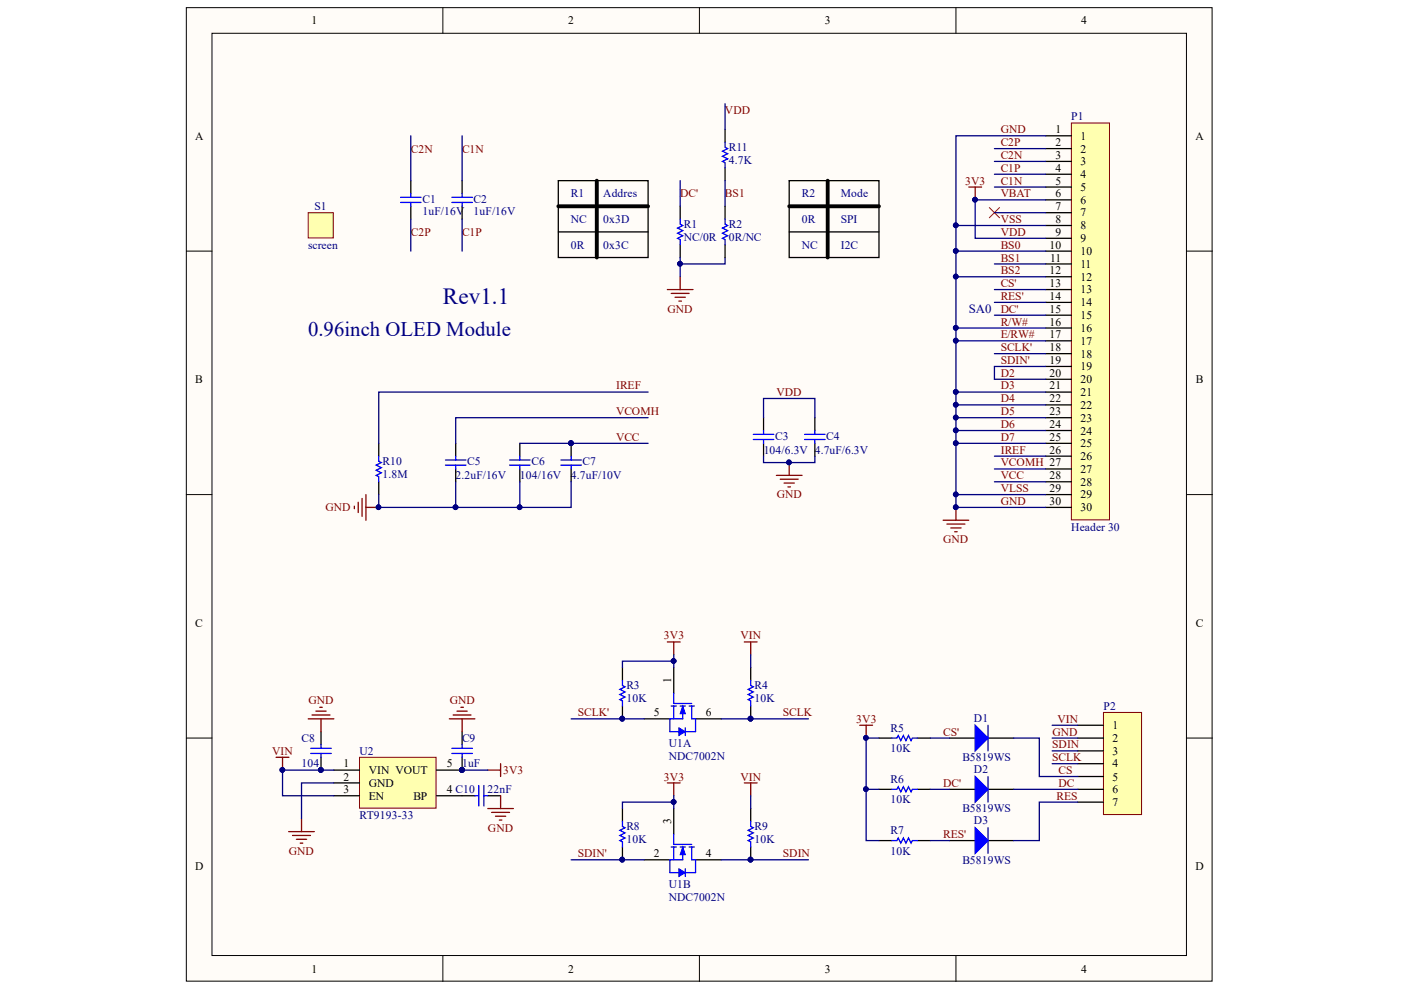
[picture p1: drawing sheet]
<svg xmlns="http://www.w3.org/2000/svg" width="297mm" height="210mm" viewBox="0 0 297 210" stroke-linecap="round" stroke-linejoin="round" font-family="sans-serif">
<defs><g id="words">
<text font-size="4.9" fill="#000080" x="93.9" y="64.4">Rev1.1</text>
<text font-size="4.4" fill="#000080" x="65.3" y="71.3">0.96inch OLED Module</text>
<text font-size="2.7" fill="#000080" x="205.4" y="66.3">SA0</text>
<g font-size="2.5">
<text x="66.1" y="5.1">1</text>
<text x="120.5" y="5.1">2</text>
<text x="174.9" y="5.1">3</text>
<text x="229.3" y="5.1">4</text>
<text x="41.4" y="29.6">A</text>
<text x="223.8" y="28.2">1</text>
<text x="229.1" y="29.6">1</text>
<text x="253.4" y="29.6">A</text>
<text x="223.8" y="31">2</text>
<text x="223.8" y="33.7">3</text>
<text x="229.1" y="32.4">2</text>
<text x="229.1" y="35.1">3</text>
<text x="223.8" y="36.4">4</text>
<text x="223.8" y="39.1">5</text>
<text x="223.8" y="41.8">6</text>
<text x="229.1" y="37.8">4</text>
<text x="229.1" y="40.5">5</text>
<text x="223.8" y="44.5">7</text>
<text x="223.8" y="47.2">8</text>
<text x="229.1" y="43.2">6</text>
<text x="229.1" y="45.9">7</text>
<text x="222.5" y="52.7">10</text>
<text x="223.8" y="50">9</text>
<text x="229.1" y="48.6">8</text>
<text x="229.1" y="51.4">9</text>
<text x="222.5" y="58.2">12</text>
<text x="222.7" y="55.4">11</text>
<text x="229.1" y="54.1">10</text>
<text x="229.1" y="56.8">11</text>
<text x="229.1" y="59.5">12</text>
<text x="222.5" y="60.9">13</text>
<text x="222.5" y="63.6">14</text>
<text x="229.1" y="62.2">13</text>
<text x="229.1" y="64.9">14</text>
<text x="222.5" y="66.3">15</text>
<text x="222.5" y="69.1">16</text>
<text x="222.5" y="71.8">17</text>
<text x="229.1" y="67.6">15</text>
<text x="229.1" y="70.4">16</text>
<text x="222.5" y="74.5">18</text>
<text x="222.5" y="77.2">19</text>
<text x="229.1" y="73.1">17</text>
<text x="229.1" y="75.8">18</text>
<text x="41.4" y="81.2">B</text>
<text x="222.5" y="79.9">20</text>
<text x="222.5" y="82.6">21</text>
<text x="229.1" y="78.5">19</text>
<text x="229.1" y="81.2">20</text>
<text x="229.1" y="83.9">21</text>
<text x="253.5" y="81.2">B</text>
<text x="222.5" y="85.3">22</text>
<text x="222.5" y="88.1">23</text>
<text x="229.1" y="86.6">22</text>
<text x="229.1" y="89.4">23</text>
<text x="222.5" y="90.8">24</text>
<text x="222.5" y="93.5">25</text>
<text x="229.1" y="92.1">24</text>
<text x="229.1" y="94.8">25</text>
<text x="222.5" y="96.2">26</text>
<text x="222.5" y="101.6">28</text>
<text x="229.1" y="97.5">26</text>
<text x="229.1" y="100.2">27</text>
<text x="222.5" y="104.3">29</text>
<text x="222.5" y="107.1">30</text>
<text x="229.1" y="103">28</text>
<text x="229.1" y="105.7">29</text>
<text x="229.1" y="108.4">30</text>
<text x="41.4" y="132.9">C</text>
<text x="253.5" y="132.9">C</text>
<text x="142.3" y="144.8" transform="rotate(-90 142.3 144.8)">1</text>
<text x="138.7" y="151.9">5</text>
<text x="149.6" y="151.9">6</text>
<text x="235.9" y="154.6">1</text>
<text x="235.9" y="157.3">2</text>
<text x="235.9" y="160">3</text>
<text x="72.8" y="162.7">1</text>
<text x="72.8" y="165.5">2</text>
<text x="78.2" y="164.1">VIN VOUT</text>
<text x="78.2" y="166.9">GND</text>
<text x="94.7" y="162.7">5</text>
<text x="235.9" y="162.7">4</text>
<text x="235.9" y="165.5">5</text>
<text x="72.8" y="168.2">3</text>
<text x="78.2" y="169.6">EN</text>
<text x="87.6" y="169.6">BP</text>
<text x="94.7" y="168.2">4 C10</text>
<text x="235.9" y="168.2">6</text>
<text x="235.9" y="170.9">7</text>
<text x="142.3" y="174.7" transform="rotate(-90 142.3 174.7)">3</text>
<text x="41.4" y="184.5">D</text>
<text x="138.7" y="181.7">2</text>
<text x="149.6" y="181.7">4</text>
<text x="253.4" y="184.5">D</text>
<text x="66.1" y="206.2">1</text>
<text x="120.5" y="206.2">2</text>
<text x="174.9" y="206.2">3</text>
<text x="229.3" y="206.2">4</text>
</g>
<g font-size="2.5" fill="#800000">
<text x="153.7" y="24.2">VDD</text>
<text x="212.2" y="28.2">GND</text>
<text x="87.1" y="32.4">C2N</text>
<text x="98" y="32.4">C1N</text>
<text x="212.2" y="31">C2P</text>
<text x="212.2" y="33.7">C2N</text>
<text x="144.2" y="41.8">DC'</text>
<text x="153.7" y="41.8">BS1</text>
<text x="204.6" y="39.1">3V3</text>
<text x="212.2" y="36.4">C1P</text>
<text x="212.2" y="39.1">C1N</text>
<text x="212.2" y="41.8">VBAT</text>
<text x="212.2" y="47.2">VSS</text>
<text x="87.1" y="50">C2P</text>
<text x="98" y="50">C1P</text>
<text x="212.2" y="50">VDD</text>
<text x="212.2" y="52.7">BS0</text>
<text x="212.2" y="55.4">BS1</text>
<text x="212.2" y="58.2">BS2</text>
<text x="212.2" y="60.9">CS'</text>
<text x="212.2" y="63.6">RES'</text>
<text x="141.5" y="66.3">GND</text>
<text x="212.2" y="69.1">R/W#</text>
<text x="212.2" y="71.8">E/RW#</text>
<text x="212.2" y="66.3">DC'</text>
<text x="212.2" y="74.5">SCLK'</text>
<text x="212.2" y="77.2">SDIN'</text>
<text x="130.6" y="82.6">IREF</text>
<text x="164.6" y="83.9">VDD</text>
<text x="212.2" y="79.9">D2</text>
<text x="212.2" y="82.6">D3</text>
<text x="130.6" y="88.1">VCOMH</text>
<text x="212.2" y="85.3">D4</text>
<text x="212.2" y="88.1">D5</text>
<text x="130.6" y="93.5">VCC</text>
<text x="212.2" y="90.8">D6</text>
<text x="212.2" y="93.5">D7</text>
<text x="212.2" y="96.2">IREF</text>
<text x="212.2" y="98.9">VCOMH 27</text>
<text x="212.2" y="101.6">VCC</text>
<text x="164.7" y="105.7">GND</text>
<text x="212.2" y="104.3">VLSS</text>
<text x="212.2" y="107.1">GND</text>
<text x="69" y="108.4">GND</text>
<text x="200" y="115.2">GND</text>
<text x="140.8" y="135.6">3V3</text>
<text x="157" y="135.6">VIN</text>
<text x="65.4" y="149.2">GND</text>
<text x="95.3" y="149.2">GND</text>
<text x="122.5" y="151.9">SCLK'</text>
<text x="166" y="151.9">SCLK</text>
<text x="181.5" y="153.2">3V3</text>
<text x="200" y="156">CS'</text>
<text x="223.2" y="156">GND</text>
<text x="224.2" y="153.2">VIN</text>
<text x="57.7" y="160">VIN</text>
<text x="223.1" y="158.7">SDIN</text>
<text x="223.1" y="161.4">SCLK</text>
<text x="106.7" y="164.1">3V3</text>
<text x="140.8" y="165.5">3V3</text>
<text x="157" y="165.5">VIN</text>
<text x="200" y="166.9">DC'</text>
<text x="224.4" y="164.1">CS</text>
<text x="224.4" y="166.9">DC</text>
<text x="224" y="169.6">RES</text>
<text x="103.5" y="176.3">GND</text>
<text x="200" y="177.7">RES'</text>
<text x="61.2" y="181.2">GND</text>
<text x="122.5" y="181.7">SDIN'</text>
<text x="166" y="181.7">SDIN</text>
</g>
<g font-size="2.5" fill="#000080">
<text x="227.1" y="25.5">P1</text>
<text x="154.6" y="34.8">4.7K</text>
<text x="154.6" y="32">R11</text>
<text x="121.1" y="41.8">R1</text>
<text x="127.9" y="41.8">Addres</text>
<text x="170" y="41.8">R2</text>
<text x="178.2" y="41.8">Mode</text>
<text x="66.7" y="44.5">S1</text>
<text x="89.6" y="45.6">1uF/16V</text>
<text x="89.6" y="42.9">C1</text>
<text x="100.4" y="45.6">1uF/16V</text>
<text x="100.4" y="42.9">C2</text>
<text x="121.1" y="47.2">NC</text>
<text x="127.9" y="47.2">0x3D</text>
<text x="170" y="47.2">0R</text>
<text x="178.2" y="47.2">SPI</text>
<text x="65.3" y="52.7">screen</text>
<text x="121.1" y="52.7">0R</text>
<text x="127.9" y="52.7">0x3C</text>
<text x="145" y="51.1">NC/0R</text>
<text x="145" y="48.3">R1</text>
<text x="154.6" y="51.1">0R/NC</text>
<text x="154.6" y="48.3">R2</text>
<text x="170" y="52.7">NC</text>
<text x="178.2" y="52.7">I2C</text>
<text x="164.4" y="93.2">C3</text>
<text x="175.2" y="93.2">C4</text>
<text x="81.1" y="101.3">1.8M</text>
<text x="81.1" y="98.6">R10</text>
<text x="96.6" y="101.6">2.2uF/16V</text>
<text x="99.1" y="98.6">C5</text>
<text x="110.2" y="101.6">104/16V</text>
<text x="112.7" y="98.6">C6</text>
<text x="121.1" y="101.6">4.7uF/10V</text>
<text x="123.5" y="98.6">C7</text>
<text x="161.9" y="96.2">104/6.3V 4.7uF/6.3V</text>
<text x="227.1" y="112.5">Header 30</text>
<text x="132.8" y="148.9">10K</text>
<text x="132.8" y="146.1">R3</text>
<text x="160" y="148.9">10K</text>
<text x="160" y="146.1">R4</text>
<text x="188.8" y="155.1">R5</text>
<text x="206.5" y="153">D1</text>
<text x="234" y="150.5">P2</text>
<text x="64" y="157.3">C8</text>
<text x="76.2" y="160">U2</text>
<text x="98" y="157.3">C9</text>
<text x="141.8" y="158.4">U1A</text>
<text x="141.8" y="161.1">NDC7002N</text>
<text x="188.8" y="159.5">10K</text>
<text x="204" y="161.4">B5819WS</text>
<text x="64" y="162.7">104</text>
<text x="98" y="162.7">1uF</text>
<text x="188.8" y="166">R6</text>
<text x="206.5" y="163.8">D2</text>
<text x="76.2" y="173.6">RT9193-33</text>
<text x="103.4" y="168.2">22nF</text>
<text x="188.8" y="170.3">10K</text>
<text x="204" y="172.3">B5819WS</text>
<text x="132.8" y="178.8">10K</text>
<text x="132.8" y="176.1">R8</text>
<text x="160" y="178.8">10K</text>
<text x="160" y="176.1">R9</text>
<text x="188.8" y="176.9">R7</text>
<text x="206.5" y="174.7">D3</text>
<text x="188.8" y="181.2">10K</text>
<text x="204" y="183.1">B5819WS</text>
<text x="141.8" y="188.3">U1B</text>
<text x="141.8" y="191">NDC7002N</text>
</g>
</g></defs>
<g fill="#fffcf8" stroke="#000" stroke-width=".21">
<path d="M39.5 1.6h217.5v206.4h-217.5z"/>
<path d="M44.9 7.1h206.7v195.5h-206.7z"/>
</g>
<path d="M93.9 1.6v5.5M148.3 1.6v5.5M202.7 1.6v5.5M39.5 53.2h5.4M251.6 53.2h5.5M39.5 104.9h5.4M251.6 104.9h5.5M39.5 156.5h5.4M251.6 156.5h5.5M93.9 202.7v5.4M148.3 202.7v5.4M202.7 202.7v5.4" fill="none" stroke="#000" stroke-width=".21"/>
<path d="M227.2 26.1h8v84.1h-8z" fill="#ffffb0" stroke="#800000" stroke-width=".21"/>
<g fill="none" stroke="#000" stroke-width=".27">
<path d="M87.1 38.3v2.7M98 38.3v2.7M221.7 28.8h5.5M221.7 31.5h5.5M221.7 34.2h5.5M221.7 36.9h5.5M221.7 39.7h5.5M87.1 43.7v2.8M98 43.7v2.8M221.7 42.4h5.5M221.7 45.1h5.5M221.7 47.8h5.5"/>
<path d="M221.7 50.5h5.5M221.7 53.2h5.5M221.7 56h5.5M221.7 58.7h5.5M221.7 61.4h5.5M221.7 64.1h5.5M221.7 66.8h5.5M221.7 69.5h5.5M221.7 72.3h5.5M221.7 75h5.5M221.7 77.7h5.5M80.3 94v2.7"/>
<path d="M96.6 94v2.7M96.6 99.4v2.7M110.2 94v2.7M110.2 99.4v2.7M121.1 94v2.7M121.1 99.4v2.7M161.9 88.6v2.7M161.9 94v2.7M172.8 88.6v2.7M172.8 94v2.7M221.7 80.4h5.5M221.7 83.1h5.5"/>
<path d="M221.7 85.8h5.5M221.7 88.6h5.5M221.7 91.3h5.5M221.7 94h5.5M221.7 96.7h5.5M221.7 99.4h5.5M80.3 102.1v2.8M221.7 102.1h5.5M221.7 104.9h5.5M221.7 107.6h5.5"/>
</g>
<g fill="none" stroke="#00f" stroke-width=".27">
<path d="M84.9 41.8h4.4M84.9 42.9h4.4M87.1 41v.8M87.1 42.9v.8M95.8 41.8h4.4M95.8 42.9h4.4M98 41v.8M98 42.9v.8M80.3 96.7v1.1l.5 .3-1 .5 1 .6-1 .5 1 .5-1 .6 .5 .3v1M94.4 98.6h4.4M94.4 97.5h4.4M96.6 96.7v.8"/>
<path d="M96.6 98.6v.8M108 98.6h4.4M108 97.5h4.4M110.2 96.7v.8M110.2 98.6v.8M118.9 98.6h4.4M118.9 97.5h4.4M121.1 96.7v.8M121.1 98.6v.8M159.7 93.2h4.4M159.7 92.1h4.4M161.9 91.3v.8"/>
<path d="M161.9 93.2v.8M170.6 93.2h4.3M170.6 92.1h4.3M172.8 91.3v.8M172.8 93.2v.8"/>
</g>
<g fill="#000080" stroke="#000080" stroke-width=".21">
<circle cx="121.1" cy="94" r=".5"/>
<circle cx="80.2" cy="107.5" r=".5"/>
<circle cx="202.6" cy="107.5" r=".5"/>
<circle cx="167.3" cy="98" r=".5"/>
</g>
<g fill="none" stroke="#800000" stroke-width=".27">
<path d="M167.3 98.1v2.7M75.1 107.3v.6M75.9 106.5v2.2M76.8 105.7v3.8M77.6 104.9v5.4M77.6 107.6h2.7M164.6 100.8h5.4M165.4 101.6h3.8M166.2 102.4h2.2M167.1 103.2h.5M200 110.3h5.4M200.8 111.1h3.8"/>
<path d="M201.6 111.9h2.2M202.4 112.7h.6M202.7 107.6v2.7"/>
</g>
<path d="M209.8 44l2.1 2.2M211.9 44l-2.1 2.2" fill="none" stroke="#f00" stroke-width=".21"/>
<path d="M65.3 45.1h5.4v5.3h-5.4z" fill="#ffffb0" stroke="#800000" stroke-width=".21"/>
<path d="M144.2 58.7v2.7M141.5 61.4h5.4M142.3 62.2h3.8M143.1 63h2.2M143.9 63.8h.6" fill="none" stroke="#800000" stroke-width=".27"/>
<path d="M136.6 152.4h5.4M142.8 141.5v5.5M147.5 152.4h5.4" fill="none" stroke="#000" stroke-width=".27"/>
<path d="M142.3 149.7h1.1M142.8 147v2.2h3.9M142.8 149.7v2.7M144.2 149.7h1.1M144.8 149.7v2.7h-2.8M146.1 149.7h1.1M146.7 149.7v2.7" fill="none" stroke="#00f" stroke-width=".27"/>
<path d="M144.8 149.7l.5 1.6h-1.1z" fill="#00f"/>
<path d="M144.8 149.7l.5 1.6h-1.1z" fill="none" stroke="#00f" stroke-width=".21"/>
<path d="M142 152.4v2.7h1.9M146.7 152.4h.8v2.7h-2.2" fill="none" stroke="#00f" stroke-width=".27"/>
<path d="M143.9 154.3l1.4 .8-1.4 .8z" fill="#00f"/>
<path d="M143.9 154.3l1.4 .8-1.4 .8z" fill="none" stroke="#00f" stroke-width=".21"/>
<path d="M145.3 154.3v1.6M142.3 179.6h1.1M142.8 176.9v2.1h3.9M142.8 179.6v2.7M144.2 179.6h1.1M144.8 179.6v2.7h-2.8M146.1 179.6h1.1M146.7 179.6v2.7" fill="none" stroke="#00f" stroke-width=".27"/>
<path d="M142.8 171.4v5.5M136.6 182.3h5.4M147.5 182.3h5.4" fill="none" stroke="#000" stroke-width=".27"/>
<path d="M144.8 179.6l.5 1.6h-1.1z" fill="#00f"/>
<path d="M144.8 179.6l.5 1.6h-1.1z" fill="none" stroke="#00f" stroke-width=".21"/>
<path d="M142 182.3v2.7h1.9M146.7 182.3h.8v2.7h-2.2" fill="none" stroke="#00f" stroke-width=".27"/>
<path d="M143.9 184.2l1.4 .8-1.4 .8z" fill="#00f"/>
<path d="M143.9 184.2l1.4 .8-1.4 .8z" fill="none" stroke="#00f" stroke-width=".21"/>
<path d="M132 144.3v1l.5 .3-1.1 .6 1.1 .5-1.1 .6 1.1 .5-1.1 .5 .6 .3v1.1M159.2 144.3v1l.5 .3-1.1 .6 1.1 .5-1.1 .6 1.1 .5-1.1 .5 .6 .3v1.1M132 174.1v1.1l.5 .3-1.1 .5 1.1 .6-1.1 .5 1.1 .6-1.1 .5 .6 .3v1.1M159.2 174.1v1.1l.5 .3-1.1 .5 1.1 .6-1.1 .5 1.1 .6-1.1 .5 .6 .3v1.1M145.3 184.2v1.6" fill="none" stroke="#00f" stroke-width=".27"/>
<path d="M141.5 136.1h2.7M142.8 136.1v2.7M157.8 136.1h2.7M159.2 136.1v2.7M141.5 166h2.7M142.8 166v2.7M157.8 166h2.7M159.2 166v2.7" fill="none" stroke="#800000" stroke-width=".27"/>
<path d="M132 141.5v2.8M132 149.7v2.7M159.2 141.5v2.8M159.2 149.7v2.7M132 171.4v2.7M132 179.6v2.7M159.2 171.4v2.7M159.2 179.6v2.7" fill="none" stroke="#000" stroke-width=".27"/>
<g fill="#000080" stroke="#000080" stroke-width=".21">
<circle cx="131.9" cy="152.4" r=".5"/>
<circle cx="131.9" cy="182.3" r=".5"/>
<circle cx="159.1" cy="152.4" r=".5"/>
<circle cx="159.1" cy="182.3" r=".5"/>
</g>
<path d="M76.2 160.6h16.3v10.7h-16.3z" fill="#ffffb0" stroke="#800000" stroke-width=".21"/>
<g fill="none" stroke="#000" stroke-width=".27">
<path d="M68.1 155.1v2.7M98 155.1v2.7M186.4 156.5h2.7M194.5 156.5h2.7M201.3 156.5h5.5M209.5 156.5h5.4M68.1 160.6v2.7M70.8 163.3h5.4M70.8 166h5.4M70.8 168.7h5.4M92.5 168.7h8.2M98 160.6v2.7h-5.5"/>
<path d="M103.4 168.7h2.7"/>
</g>
<g fill="#000080" stroke="#000080" stroke-width=".21">
<circle cx="97.9" cy="163.2" r=".5"/>
<circle cx="68" cy="163.2" r=".5"/>
<circle cx="206.7" cy="42.3" r=".5"/>
<circle cx="59.9" cy="163.2" r=".5"/>
</g>
<g fill="none" stroke="#00f" stroke-width=".27">
<path d="M65.9 158.7h4.3M65.9 159.7h4.3M68.1 157.8v.9M68.1 159.7v.9M95.8 158.7h4.4M95.8 159.7h4.4M98 157.8v.9M98 159.7v.9M189.1 156.5h1.1l.2-.6 .6 1.1 .5-1.1 .6 1.1 .5-1.1 .6 1.1 .2-.5h1.1M100.7 168.7h.8M101.5 166.5v4.4M102.6 166.5v4.4"/>
<path d="M102.6 168.7h.8"/>
</g>
<g fill="none" stroke="#800000" stroke-width=".27">
<path d="M205.4 39.7h2.7M206.8 39.7v2.7M65.3 152.4h5.5M66.2 151.6h3.8M67 150.8h2.1M67.8 150h.5M68.1 152.4v2.7M95.3 152.4h5.4M96.1 151.6h3.8M96.9 150.8h2.2M97.7 150h.5M98 152.4v2.7"/>
<path d="M58.5 160.6h2.8M59.9 160.6v2.7M61.2 176.3h5.4M62 177.1h3.8M62.8 178h2.2M63.7 178.8h.5M63.9 173.6v2.7M103.4 171.4h5.5M103.4 163.3h2.7M104.2 172.2h3.8M105 173.1h2.2M105.9 173.9h.5"/>
<path d="M106.1 161.9v2.7M106.1 168.7v2.7"/>
</g>
<path d="M206.8 153.8l2.7 2.7-2.7 2.7z" fill="#00f"/>
<path d="M206.8 153.8l2.7 2.7-2.7 2.7zM209.5 153.8v5.4M189.1 167.4h1.1l.2-.6 .6 1.1 .5-1.1 .6 1.1 .5-1.1 .6 1.1 .2-.5h1.1" fill="none" stroke="#00f" stroke-width=".27"/>
<path d="M186.4 167.4h2.7M194.5 167.4h2.7M201.3 167.4h5.5M209.5 167.4h5.4" fill="none" stroke="#000" stroke-width=".27"/>
<path d="M206.8 164.6l2.7 2.8-2.7 2.7z" fill="#00f"/>
<path d="M189.1 178.2h1.1l.2-.5 .6 1.1 .5-1.1 .6 1.1 .5-1.1 .6 1.1 .2-.6h1.1M206.8 164.6l2.7 2.8-2.7 2.7zM209.5 164.6v5.5" fill="none" stroke="#00f" stroke-width=".27"/>
<path d="M186.4 178.2h2.7M194.5 178.2h2.7M201.3 178.2h5.5M209.5 178.2h5.4" fill="none" stroke="#000" stroke-width=".27"/>
<path d="M206.8 175.5l2.7 2.7-2.7 2.7z" fill="#00f"/>
<path d="M153.7 30.2v1l.6 .3-1.1 .6 1.1 .5-1.1 .5 1.1 .6-1.1 .5 .5 .3v1.1M206.8 175.5l2.7 2.7-2.7 2.7zM209.5 175.5v5.4" fill="none" stroke="#00f" stroke-width=".27"/>
<path d="M182.3 153.8h2.7M183.6 153.8v2.7" fill="none" stroke="#800000" stroke-width=".27"/>
<circle cx="183.6" cy="156.4" r=".5" fill="#000080" stroke="#000080" stroke-width=".21"/>
<path d="M153.7 27.4v2.8M153.7 35.6v2.7" fill="none" stroke="#000" stroke-width=".27"/>
<path d="M234 151.1h8v21.6h-8z" fill="#ffffb0" stroke="#800000" stroke-width=".21"/>
<g fill="none" stroke="#000" stroke-width=".27">
<path d="M118.4 38.3h19v16.3h-19zM167.3 38.3h19.1v16.3h-19.1zM118.4 49.2h19M144.2 43.7v2.8M144.2 51.9v2.7M153.7 43.7v2.8M153.7 51.9v2.7M167.3 49.2h19.1M228.5 153.8h5.5M228.5 156.5h5.5M228.5 159.2h5.5M228.5 161.9h5.5"/>
<path d="M228.5 164.6h5.5M228.5 167.4h5.5M228.5 170.1h5.5"/>
</g>
<path d="M144.2 46.5v1l.6 .3-1.1 .6 1.1 .5-1.1 .5 1.1 .6-1.1 .5 .5 .3v1.1M153.7 46.5v1l.6 .3-1.1 .6 1.1 .5-1.1 .5 1.1 .6-1.1 .5 .5 .3v1.1" fill="none" stroke="#00f" stroke-width=".27"/>
<g fill="none" stroke="#000080" stroke-width=".27">
<path d="M87.1 28.8v9.5M98 28.8v9.5M144.2 38.3v5.4M153.7 22v5.4M153.7 38.3v5.4M210.8 31.5h10.9M210.8 34.2h10.9M210.8 36.9h10.9M210.8 39.7h10.9M221.7 28.8h-19v76.1h19M87.1 46.5v6.7M98 46.5v6.7"/>
<path d="M144.2 54.6v4.1M153.7 54.6v1.4h-9.5M202.7 58.7h19M202.7 53.2h19M202.7 47.8h19M210.8 45.1h10.9M210.8 56h10.9M221.7 42.4h-14.9v8.1h14.9M202.7 72.3h19M202.7 69.5h19M210.8 61.4h10.9M210.8 64.1h10.9"/>
<path d="M210.8 66.8h10.9M210.8 75h10.9M221.7 77.7h-10.9v2.7h10.9M110.2 94h27.2M137.4 83.1h-57.1v10.9M137.4 88.6h-40.8v5.4M161.9 88.6v-4.1h10.9v4.1M161.9 96.7v1.4h10.9v-1.4M202.7 94h19M202.7 91.3h19M202.7 88.6h19M202.7 85.8h19"/>
<path d="M202.7 83.1h19M210.8 96.7h10.9M210.8 99.4h10.9M96.6 102.1v5.5M110.2 102.1v5.5M121.1 102.1v5.5h-40.8v-2.7M202.7 104.9v2.7h19M210.8 102.1h10.9M142.8 138.8v2.7M159.2 138.8v2.7M121.1 152.4h15.5M142.8 140.2h-10.8v1.3"/>
<path d="M152.9 152.4h18.5M186.4 156.5h-2.8v10.9h2.8M197.2 156.5h4.1M214.9 156.5h5.5v8.1h8.1M223.1 153.8h5.4M223.1 156.5h5.4M223.1 159.2h5.4M70.8 166h-6.9v7.6M70.8 163.3h-10.9v5.4h10.9M98 163.3h5.4M142.8 168.7v2.7M142.8 170.1h-10.8v1.3"/>
<path d="M159.2 168.7v2.7M183.6 167.4v10.8h2.8M197.2 167.4h4.1M197.2 178.2h4.1M214.9 167.4h13.6M223.1 161.9h5.4M228.5 170.1h-8.1v8.1h-5.5M121.1 182.3h15.5M152.9 182.3h18.5"/>
</g>
<g fill="#000080" stroke="#000080" stroke-width=".21">
<circle cx="110.2" cy="107.5" r=".5"/>
<circle cx="96.6" cy="107.5" r=".5"/>
<circle cx="80.2" cy="107.5" r=".5"/>
<circle cx="121.1" cy="94" r=".5"/>
<circle cx="167.3" cy="98" r=".5"/>
<circle cx="142.8" cy="140.1" r=".5"/>
<circle cx="142.8" cy="170" r=".5"/>
<circle cx="97.9" cy="163.2" r=".5"/>
<circle cx="59.9" cy="163.2" r=".5"/>
<circle cx="68" cy="163.2" r=".5"/>
<circle cx="131.9" cy="182.3" r=".5"/>
<circle cx="131.9" cy="152.4" r=".5"/>
<circle cx="159.1" cy="152.4" r=".5"/>
<circle cx="159.1" cy="182.3" r=".5"/>
<circle cx="202.6" cy="104.8" r=".5"/>
<circle cx="202.6" cy="107.5" r=".5"/>
<circle cx="202.6" cy="94" r=".5"/>
<circle cx="202.6" cy="91.2" r=".5"/>
<circle cx="202.6" cy="88.5" r=".5"/>
<circle cx="202.6" cy="85.8" r=".5"/>
<circle cx="202.6" cy="72.2" r=".5"/>
<circle cx="202.6" cy="69.5" r=".5"/>
<circle cx="202.6" cy="58.6" r=".5"/>
<circle cx="202.6" cy="53.2" r=".5"/>
<circle cx="202.6" cy="47.8" r=".5"/>
<circle cx="202.6" cy="83.1" r=".5"/>
<circle cx="206.7" cy="42.3" r=".5"/>
<circle cx="144.2" cy="55.9" r=".5"/>
<circle cx="183.6" cy="167.3" r=".5"/>
<circle cx="183.6" cy="156.4" r=".5"/>
</g>
<path d="M126.5 38.3v16.3M175.5 38.3v16.3M118.4 43.7h19M167.3 43.7h19.1" fill="none" stroke="#000" stroke-width=".82"/>
<use href="#words"/>
</svg>
